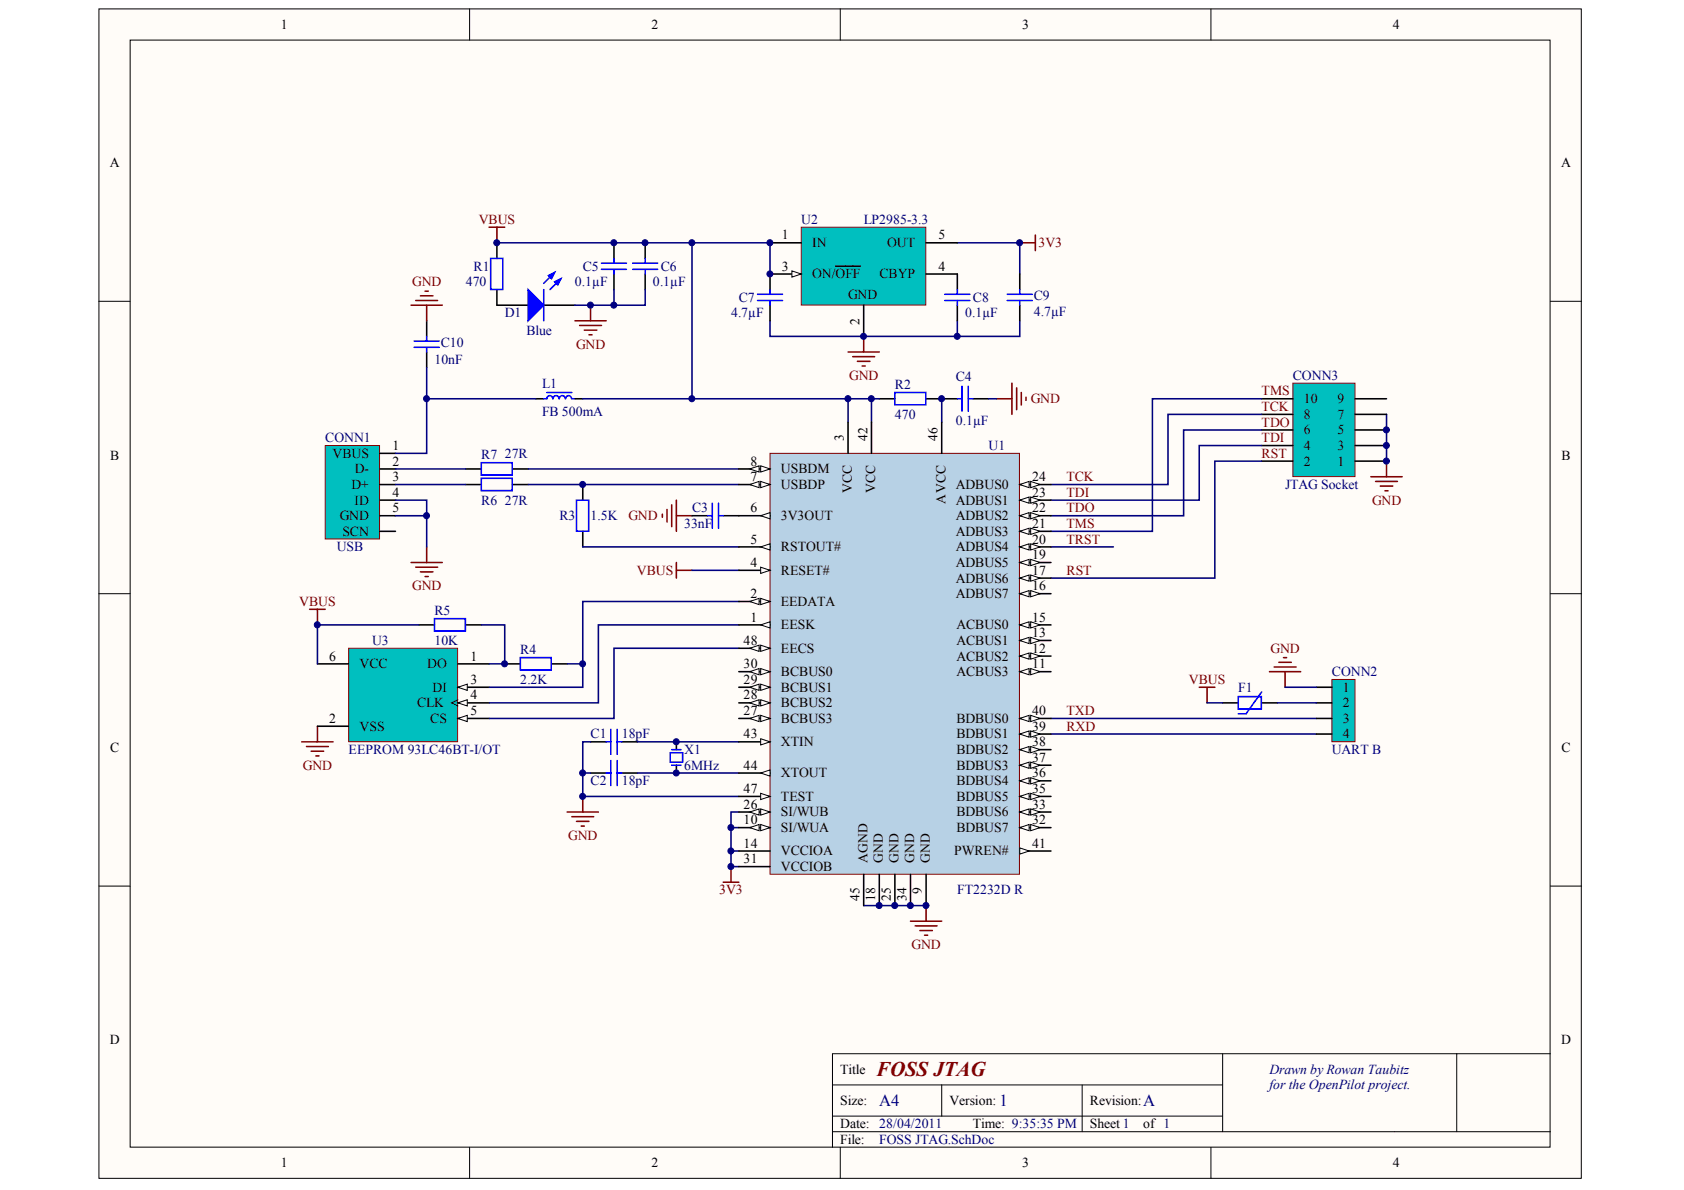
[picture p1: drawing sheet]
<svg xmlns="http://www.w3.org/2000/svg" width="297mm" height="210mm" viewBox="0 0 297 210" stroke-linecap="round" stroke-linejoin="round" font-family="sans-serif">
<defs><g id="words">
<text font-size="3.7" fill="#800000" x="154.5" y="189.7">FOSS JTAG</text>
<g font-size="2.9" fill="#000080">
<text x="155.1" y="195.1">A4</text>
<text x="176.3" y="195.1">1</text>
<text x="201.6" y="195.1">A</text>
</g>
<g font-size="2.4">
<text x="49.5" y="5.1">1</text>
<text x="114.9" y="5.1">2</text>
<text x="180.3" y="5.1">3</text>
<text x="245.7" y="5.1">4</text>
<text x="19.4" y="29.5">A</text>
<text x="275.4" y="29.5">A</text>
<text x="137.9" y="42.2">1</text>
<text x="137.9" y="47.7">3</text>
<text x="143.3" y="43.6">IN</text>
<text x="156.5" y="43.6">OUT</text>
<text x="165.6" y="42.2">5</text>
<text x="165.6" y="47.7">4</text>
<text x="143.3" y="49.1">ON/OFF</text>
<text x="149.6" y="52.7">GND</text>
<text x="155.1" y="49.1">CBYP</text>
<text x="151.6" y="57.3" transform="rotate(-90 151.6 57.3)">2</text>
<text x="230" y="71.1">10</text>
<text x="235.9" y="71.1">9</text>
<text x="148.9" y="77.8" transform="rotate(-90 148.9 77.8)">3</text>
<text x="153" y="77.8" transform="rotate(-90 153 77.8)">42</text>
<text x="165.4" y="77.8" transform="rotate(-90 165.4 77.8)">46</text>
<text x="230" y="76.6">6</text>
<text x="230" y="73.9">8</text>
<text x="235.9" y="76.6">5</text>
<text x="235.9" y="73.9">7</text>
<text x="19.4" y="81.1">B</text>
<text x="58.7" y="80.7">VBUS</text>
<text x="62.6" y="83.5">D-</text>
<text x="69.2" y="79.4">1</text>
<text x="69.2" y="82.1">2</text>
<text x="132.4" y="82.1">8</text>
<text x="137.8" y="83.5">USBDM</text>
<text x="230" y="82.1">2</text>
<text x="230" y="79.4">4</text>
<text x="235.9" y="82.1">1</text>
<text x="235.9" y="79.4">3</text>
<text x="275.4" y="81.1">B</text>
<text x="62" y="86.2">D+</text>
<text x="62.5" y="89">ID</text>
<text x="69.2" y="84.9">3</text>
<text x="69.2" y="87.6">4</text>
<text x="132.4" y="84.9">7</text>
<text x="137.8" y="86.2">USBDP</text>
<text x="150.2" y="87" transform="rotate(-90 150.2 87)">VCC</text>
<text x="154.4" y="87" transform="rotate(-90 154.4 87)">VCC</text>
<text x="166.8" y="88.8" transform="rotate(-90 166.8 88.8)">AVCC</text>
<text x="168.6" y="86.2">ADBUS0</text>
<text x="168.6" y="89">ADBUS1</text>
<text x="182.1" y="84.9">24</text>
<text x="182.1" y="87.6">23</text>
<text x="59.9" y="91.7">GND</text>
<text x="60.4" y="94.5">SCN</text>
<text x="69.2" y="90.4">5</text>
<text x="132.4" y="95.9">5</text>
<text x="132.4" y="90.4">6</text>
<text x="137.8" y="91.7">3V3OUT</text>
<text x="168.6" y="91.7">ADBUS2</text>
<text x="168.6" y="94.5">ADBUS3</text>
<text x="182.1" y="90.4">22</text>
<text x="182.1" y="93.1">21</text>
<text x="182.1" y="95.9">20</text>
<text x="132.4" y="100">4</text>
<text x="137.8" y="101.4">RESET#</text>
<text x="137.8" y="97.3">RSTOUT#</text>
<text x="168.6" y="97.3">ADBUS4</text>
<text x="168.6" y="100">ADBUS5</text>
<text x="182.1" y="98.6">19</text>
<text x="182.1" y="101.4">17</text>
<text x="132.4" y="105.5">2</text>
<text x="137.8" y="106.9">EEDATA</text>
<text x="168.6" y="102.8">ADBUS6</text>
<text x="168.6" y="105.5">ADBUS7</text>
<text x="182.1" y="104.1">16</text>
<text x="131.2" y="113.8">48</text>
<text x="132.4" y="109.6">1</text>
<text x="137.8" y="111">EESK</text>
<text x="168.7" y="111">ACBUS0</text>
<text x="168.7" y="113.8">ACBUS1</text>
<text x="182.1" y="109.6">15</text>
<text x="182.1" y="112.4">13</text>
<text x="58.1" y="116.5">6</text>
<text x="63.4" y="117.9">VCC</text>
<text x="75.4" y="117.9">DO</text>
<text x="83" y="116.5">1</text>
<text x="131.2" y="117.9">30</text>
<text x="137.8" y="115.1">EECS</text>
<text x="137.8" y="119.3">BCBUS0</text>
<text x="168.7" y="116.5">ACBUS2</text>
<text x="168.7" y="119.3">ACBUS3</text>
<text x="182.1" y="115.1">12</text>
<text x="182.1" y="117.9">11</text>
<text x="73.6" y="124.8">CLK</text>
<text x="76.3" y="122">DI</text>
<text x="83" y="120.6">3</text>
<text x="83" y="123.4">4</text>
<text x="131.2" y="120.6">29</text>
<text x="131.2" y="123.4">28</text>
<text x="137.8" y="122">BCBUS1</text>
<text x="137.8" y="124.8">BCBUS2</text>
<text x="236.9" y="122">1</text>
<text x="236.9" y="124.8">2</text>
<text x="58.1" y="127.5">2</text>
<text x="63.4" y="128.9">VSS</text>
<text x="75.9" y="127.5">CS</text>
<text x="83" y="126.1">5</text>
<text x="131.2" y="130.3">43</text>
<text x="131.2" y="126.1">27</text>
<text x="137.8" y="131.6">XTIN</text>
<text x="137.8" y="127.5">BCBUS3</text>
<text x="168.7" y="127.5">BDBUS0</text>
<text x="168.7" y="130.3">BDBUS1</text>
<text x="182.1" y="126.1">40</text>
<text x="182.1" y="128.9">39</text>
<text x="182.1" y="131.6">38</text>
<text x="236.9" y="127.5">3</text>
<text x="236.9" y="130.3">4</text>
<text x="19.4" y="132.7">C</text>
<text x="131.2" y="135.8">44</text>
<text x="137.8" y="137.1">XTOUT</text>
<text x="168.7" y="133">BDBUS2</text>
<text x="168.7" y="135.8">BDBUS3</text>
<text x="182.1" y="134.4">37</text>
<text x="182.1" y="137.1">36</text>
<text x="275.4" y="132.7">C</text>
<text x="131.2" y="139.9">47</text>
<text x="131.2" y="142.6">26</text>
<text x="137.8" y="141.3">TEST</text>
<text x="168.7" y="138.5">BDBUS4</text>
<text x="168.7" y="141.3">BDBUS5</text>
<text x="182.1" y="139.9">35</text>
<text x="182.1" y="142.6">33</text>
<text x="131.2" y="149.5">14</text>
<text x="131.2" y="145.4">10</text>
<text x="137.8" y="146.8">SI/WUA</text>
<text x="137.8" y="144">SI/WUB</text>
<text x="168.7" y="144">BDBUS6</text>
<text x="168.7" y="146.8">BDBUS7</text>
<text x="182.1" y="145.4">32</text>
<text x="182.1" y="149.5">41</text>
<text x="131.2" y="152.3">31</text>
<text x="137.8" y="150.9">VCCIOA</text>
<text x="137.8" y="153.6">VCCIOB</text>
<text x="153" y="152.3" transform="rotate(-90 153 152.3)">AGND</text>
<text x="155.7" y="152.3" transform="rotate(-90 155.7 152.3)">GND</text>
<text x="158.5" y="152.3" transform="rotate(-90 158.5 152.3)">GND</text>
<text x="161.2" y="152.3" transform="rotate(-90 161.2 152.3)">GND</text>
<text x="164" y="152.3" transform="rotate(-90 164 152.3)">GND</text>
<text x="168.3" y="150.9">PWREN#</text>
<text x="151.6" y="158.9" transform="rotate(-90 151.6 158.9)">45</text>
<text x="154.4" y="158.9" transform="rotate(-90 154.4 158.9)">18</text>
<text x="157.1" y="158.9" transform="rotate(-90 157.1 158.9)">25</text>
<text x="159.9" y="158.9" transform="rotate(-90 159.9 158.9)">34</text>
<text x="162.6" y="157.7" transform="rotate(-90 162.6 157.7)">9</text>
<text x="19.3" y="184.2">D</text>
<text x="275.4" y="184.2">D</text>
<text x="148.2" y="189.4">Title</text>
<text x="148.2" y="194.9">Size:</text>
<text x="167.5" y="194.9">Version:</text>
<text x="192.3" y="194.9">Revision:</text>
<text x="148.2" y="199">Date:</text>
<text x="148.2" y="201.8">File:</text>
<text x="171.6" y="199">Time: 9:35:35 PM</text>
<text x="192.3" y="199">Sheet 1</text>
<text x="201.6" y="199">of 1</text>
<text x="49.5" y="205.9">1</text>
<text x="114.9" y="205.9">2</text>
<text x="180.3" y="205.9">3</text>
<text x="245.7" y="205.9">4</text>
</g>
<g font-size="2.4" fill="#800000">
<text x="84.5" y="39.5">VBUS</text>
<text x="183.2" y="43.6">3V3</text>
<text x="72.7" y="50.5">GND</text>
<text x="101.6" y="61.5">GND</text>
<text x="149.8" y="67">GND</text>
<text x="181.8" y="71.1">GND</text>
<text x="222.5" y="69.7">TMS</text>
<text x="222.5" y="72.5">TCK</text>
<text x="222.5" y="75.2">TDO</text>
<text x="222.5" y="78">TDI</text>
<text x="222.5" y="80.7">RST</text>
<text x="188.1" y="84.9">TCK</text>
<text x="188.1" y="87.6">TDI</text>
<text x="242" y="89">GND</text>
<text x="110.9" y="91.7">GND</text>
<text x="188.1" y="93.1">TMS</text>
<text x="188.1" y="90.4">TDO</text>
<text x="188.1" y="95.9">TRST</text>
<text x="112.3" y="101.4">VBUS</text>
<text x="188.1" y="101.4">RST</text>
<text x="52.8" y="106.9">VBUS</text>
<text x="72.7" y="104.1">GND</text>
<text x="224.1" y="115.1">GND</text>
<text x="209.7" y="120.6">VBUS</text>
<text x="188.1" y="128.9">RXD</text>
<text x="188.1" y="126.1">TXD</text>
<text x="53.4" y="135.8">GND</text>
<text x="100.2" y="148.1">GND</text>
<text x="126.9" y="157.8">3V3</text>
<text x="160.8" y="167.4">GND</text>
</g>
<g font-size="2.4" fill="#000080">
<text x="141.3" y="39.5">U2</text>
<text x="152.3" y="39.5">LP2985-3.3</text>
<text x="83.5" y="47.7">R1</text>
<text x="102.8" y="47.7">C5</text>
<text x="116.6" y="47.7">C6</text>
<text x="82.1" y="50.5">470</text>
<text x="101.4" y="50.5">0.1µF</text>
<text x="115.2" y="50.5">0.1µF</text>
<text x="130.3" y="53.2">C7</text>
<text x="171.6" y="53.2">C8</text>
<text x="182.4" y="53">C9</text>
<text x="89" y="56">D1</text>
<text x="92.9" y="59">Blue</text>
<text x="128.9" y="56">4.7µF</text>
<text x="170.2" y="56">0.1µF</text>
<text x="182.4" y="55.7">4.7µF</text>
<text x="76.6" y="64.2">10nF</text>
<text x="77.7" y="61.2">C10</text>
<text x="95.6" y="68.4">L1</text>
<text x="157.8" y="68.6">R2</text>
<text x="168.6" y="67.3">C4</text>
<text x="228" y="67">CONN3</text>
<text x="57.4" y="78">CONN1</text>
<text x="95.6" y="73.3">FB 500mA</text>
<text x="157.8" y="73.9">470</text>
<text x="168.6" y="75">0.1µF</text>
<text x="84.9" y="81">R7</text>
<text x="89" y="80.7">27R</text>
<text x="174.4" y="79.4">U1</text>
<text x="84.9" y="89">R6</text>
<text x="89" y="89">27R</text>
<text x="226.7" y="86.2">JTAG Socket</text>
<text x="98.7" y="91.7">R3</text>
<text x="104.2" y="91.7">1.5K</text>
<text x="120.7" y="93.1">33nF</text>
<text x="122.1" y="90.4">C3</text>
<text x="59.4" y="97.3">USB</text>
<text x="65.6" y="113.8">U3</text>
<text x="76.6" y="113.8">10K</text>
<text x="76.6" y="108.5">R5</text>
<text x="91.8" y="115.4">R4</text>
<text x="234.9" y="119.3">CONN2</text>
<text x="91.8" y="120.6">2.2K</text>
<text x="218.4" y="122">F1</text>
<text x="104.2" y="130.3">C1</text>
<text x="109.7" y="130.3">18pF</text>
<text x="61.5" y="133">EEPROM 93LC46BT-I/OT</text>
<text x="120.7" y="133">X1</text>
<text x="120.7" y="135.8">6MHz</text>
<text x="234.9" y="133">UART B</text>
<text x="104.2" y="138.5">C2</text>
<text x="109.7" y="138.5">18pF</text>
<text x="168.9" y="157.8">FT2232D R</text>
<text x="223.9" y="189.4">Drawn byRowan Taubitz</text>
<text x="223.9" y="192.2">for the OpenPilot project.</text>
<text x="155.1" y="199">28/04/2011</text>
<text x="155.1" y="201.8">FOSS JTAG.SchDoc</text>
</g>
</g></defs>
<g fill="#fffcf8" stroke="#000" stroke-width=".18">
<path d="M17.4 1.6h261.5v206.2h-261.5z"/>
<path d="M23 7.1h250.4v195.2h-250.4z"/>
</g>
<g fill="none" stroke="#000" stroke-width=".18">
<path d="M82.8 1.6v5.5M148.2 1.6v5.5M213.6 1.6v5.5M17.4 53.1h5.6M273.5 53.1h5.5M17.4 104.7h5.6M273.5 104.7h5.5M17.4 156.3h5.6M273.5 156.3h5.5M146.8 191.4h68.9M146.8 199.6h126.7M146.8 196.9h68.9"/>
<path d="M166.1 191.4v5.5M190.9 191.4v8.2M215.7 185.9v13.7M257 185.9h-110.2v16.5M273.5 185.9h-16.5v13.7M82.8 202.4v5.5M148.2 202.4v5.5M213.6 202.4v5.5"/>
</g>
<path d="M244.6 73.1v8.2M185.4 96.5h11M185.4 126.7h46.8M185.4 129.5h46.8M152.3 159.7h11.1" fill="none" stroke="#000080" stroke-width=".28"/>
<g fill="none" stroke="#800000" stroke-width=".28">
<path d="M175.7 70.3h2.8M178.5 67.6v5.5M179.3 68.4v3.9M180.1 69.2v2.2M181 70.1v.5M116.8 90.7v.5M117.7 89.9v2.2M118.5 89v3.9M119.3 88.2v5.5M119.3 99.2v2.8M119.3 91h2.8M241.8 84.1h5.5"/>
<path d="M242.6 84.9h3.9M243.5 85.7h2.2M244.3 86.6h.5M244.6 81.3v2.8M119.3 100.6h2.8M223.9 118.5h5.5M224.7 117.7h3.9M225.6 116.8h2.2M226.4 116h.5M226.7 118.5v2.7M211.5 121.2h2.8M212.9 121.2v2.8"/>
<path d="M100 143.2h5.5M100.9 144.1h3.8M101.7 144.9h2.2M102.5 145.7h.6M102.8 140.5v2.7M163.4 159.7v2.8M160.6 162.5h5.5M161.4 163.3h3.9M162.3 164.1h2.2M163.1 165h.5"/>
</g>
<path d="M102.8 85.5v2.7M102.8 93.7v2.8" fill="none" stroke="#000" stroke-width=".28"/>
<path d="M101.7 88.2h2.1v5.5h-2.1z" fill="none" stroke="#00f" stroke-width=".28"/>
<path d="M57.4 78.6h9.5v16.5h-9.5z" fill="#00bfbf" stroke="#800000" stroke-width=".18"/>
<path d="M67 80h2.8M67 82.7h2.8M67 85.5h2.8M67 88.2h2.8M67 93.7h2.8M67 91h2.8" fill="none" stroke="#000" stroke-width=".28"/>
<path d="M101.4 56.6h5.5M102.2 57.4h3.9M103.1 58.2h2.2M103.9 59.1h.5M104.2 53.8v2.8M72.5 99.2h5.5M75.3 96.5v2.7M73.3 100h3.9M74.2 100.9h2.2M75 101.7h.5" fill="none" stroke="#800000" stroke-width=".28"/>
<path d="M69.8 88.2h5.5v8.3M69.8 91h5.5" fill="none" stroke="#000080" stroke-width=".28"/>
<path d="M228 67.6h11v16.5h-11z" fill="#00bfbf" stroke="#800000" stroke-width=".18"/>
<path d="M222.5 78.6h5.5M222.5 75.8h5.5M222.5 73.1h5.5M222.5 70.3h5.5M239.1 78.6h5.5M239.1 75.8h5.5M239.1 73.1h5.5M239.1 70.3h5.5M222.5 81.3h5.5M239.1 81.3h5.5M215.7 124h2.7M222.5 124h2.8" fill="none" stroke="#000" stroke-width=".28"/>
<path d="M218.4 122.9h4.1v2.1h-4.1zM222.5 122.1l-2.7 3.8h-1.4" fill="none" stroke="#00f" stroke-width=".28"/>
<path d="M234.9 119.9h4.1v10.9h-4.1z" fill="#00bfbf" stroke="#800000" stroke-width=".18"/>
<g fill="none" stroke="#000" stroke-width=".28">
<path d="M87.6 42.8v2.8M87.6 51.1v2.7h5.6M95.9 53.8h5.5M108.3 42.8v2.8M108.3 48.3v2.8M113.8 42.8v2.8M113.8 48.3v2.8M168.9 48.3v2.8M168.9 53.8v2.8M94.5 70.3h1.4M101.4 70.3h1.4M155.1 70.3h2.7"/>
<path d="M163.4 70.3h5.5M171.6 70.3h2.8M122.1 91h2.7M127.6 91h2.7M104.2 130.9h2.7M104.2 136.4h2.7M109.7 130.9h2.7M109.7 136.4h2.7M232.2 121.2h2.7M232.2 124h2.7M232.2 126.7h2.7M232.2 129.5h2.7"/>
</g>
<path d="M135.8 56.6v2.7h33.1v-2.7M168.9 42.8h11v5.5M179.9 56.6v2.7h-11M149.6 70.3v4.2M153.7 70.3h1.4M166.1 70.3v4.2M174.4 70.3h1.3M212.9 124h2.8M225.3 124h6.9M226.7 121.2h5.5" fill="none" stroke="#000080" stroke-width=".28"/>
<g fill="none" stroke="#00f" stroke-width=".28">
<path d="M86.5 45.6h2.2v5.5h-2.2zM95.9 51.1v5.5M97.8 48.1l-1.9 1.9M98.9 49.2l-1.9 1.9M106.1 46.4h4.4M106.1 47.5h4.4M108.3 45.6v.8M108.3 47.5v.8M111.6 46.4h4.4M111.6 47.5h4.4M113.8 45.6v.8M113.8 47.5v.8"/>
<path d="M166.7 51.9h4.4M166.7 53h4.4M168.9 51.1v.8M168.9 53v.8M96.5 69.2h4.4M97.5 70.3a.52 .52 0 0 0-.5-.5 .52 .52 0 0 0-.5 .5h-.6M98.6 70.3a.52 .52 0 0 0-.5-.5 .52 .52 0 0 0-.5 .5M99.7 70.3a.52 .52 0 0 0-.5-.5 .52 .52 0 0 0-.5 .5M100.8 70.3a.52 .52 0 0 0-.5-.5 .52 .52 0 0 0-.5 .5M100.9 70.3h.5M157.8 69.2h5.5v2.2h-5.5zM168.9 70.3h.8"/>
<path d="M169.7 68.1v4.4M170.8 70.3h.8M170.8 68.1v4.4M124.8 91h.8M125.6 88.8v4.4M126.7 88.8v4.4M126.7 91h.9M106.9 130.9h.8M106.9 136.4h.8M107.7 128.7v4.4M107.7 134.2v4.4M108.8 128.7v4.4"/>
<path d="M108.8 134.2v4.4M108.8 130.9h.9M108.8 136.4h.9"/>
</g>
<path d="M86.3 40.1h2.7M87.6 40.1v2.7M152.3 59.3v2.8M179.9 42.8h2.7M182.6 41.5v2.7M149.6 62.1h5.5M150.4 62.9h3.9M151.2 63.7h2.2M152.1 64.6h.5" fill="none" stroke="#800000" stroke-width=".28"/>
<g fill="#00f" stroke="#00f" stroke-width=".28">
<path d="M93.2 51.1l2.7 2.7-2.7 2.8z"/>
<path d="M97.8 49.7l1.1-.5-.5 1.1z"/>
<path d="M96.7 48.6l1.1-.5-.5 1.1z"/>
</g>
<path d="M141.3 40.1h22v13.7h-22z" fill="#00bfbf" stroke="#800000" stroke-width=".18"/>
<path d="M135.8 42.8h5.5M135.8 48.3h5.5M152.3 53.8v5.5M163.4 42.8h5.5M163.4 48.3h5.5" fill="none" stroke="#000" stroke-width=".28"/>
<path d="M139.7 47.8l1.6 .5-1.6 .6z" fill="#fffcf8" stroke="#000" stroke-width=".18"/>
<path d="M75.3 56.6v2.7M147.4 47h4.3M75.3 62.1v2.7M82.1 82.7h2.8M82.1 85.5h2.8M90.4 82.7h2.8M90.4 85.5h2.8" fill="none" stroke="#000" stroke-width=".28"/>
<g fill="none" stroke="#000080" stroke-width=".28">
<path d="M87.6 42.8h34.5M108.3 51.1v2.7M113.8 51.1v2.7h-12.4M75.3 64.8v5.5M94.5 70.3h-19.2v9.7h-5.5M102.8 70.3h50.9v4.2M69.8 82.7h12.3M69.8 85.5h12.3M93.2 82.7h37.1M93.2 85.5h37.1M102.8 96.5h27.5M102.8 136.4v4.1h27.5"/>
<path d="M104.2 130.9h-1.4v5.5h1.4M112.4 130.9h17.9M112.4 136.4h17.9M128.9 146h1.4M128.9 150.1h1.4M130.3 143.2h-1.4v9.7h1.4"/>
</g>
<path d="M72.5 53.8h5.5M73.3 53h3.9M74.2 52.2h2.2M75 51.4h.5M75.3 53.8v2.8M53.2 130.9h5.5M54.1 131.7h3.8M54.9 132.5h2.2M55.7 133.3h.6M56 128.1v2.8M127.6 155.6h2.7M128.9 152.9v2.7" fill="none" stroke="#800000" stroke-width=".28"/>
<path d="M75.3 59.3v.9M73.1 60.2h4.4M73.1 61.3h4.4M75.3 61.3v.8M84.9 81.6h5.4v2.2h-5.4zM84.9 84.4h5.4v2.1h-5.4z" fill="none" stroke="#00f" stroke-width=".28"/>
<path d="M61.5 114.3h19.2v16.5h-19.2z" fill="#00bfbf" stroke="#800000" stroke-width=".18"/>
<path d="M80.8 126.7h5.5" fill="none" stroke="#000" stroke-width=".28"/>
<path d="M80.8 126.7l1.6-.5v1.1z" fill="#fffcf8" stroke="#000" stroke-width=".18"/>
<path d="M80.8 117.1h5.5M80.8 121.2h5.5" fill="none" stroke="#000" stroke-width=".28"/>
<path d="M80.8 121.2l1.6-.5v1.1z" fill="#fffcf8" stroke="#000" stroke-width=".18"/>
<path d="M56 128.1h5.5M80.8 124h5.5" fill="none" stroke="#000" stroke-width=".28"/>
<path d="M80.8 123.4l-1.1 .6 1.1 .5" fill="none" stroke="#000" stroke-width=".18"/>
<path d="M80.8 124l1.6-.6v1.1z" fill="#fffcf8" stroke="#000" stroke-width=".18"/>
<path d="M135.8 48.3v2.8M135.8 53.8v2.8M179.9 48.3v2.8M179.9 53.8v2.8M56 117.1h5.5M73.9 110.2h2.7M82.1 110.2h2.8M89 117.1h2.8M97.3 117.1h2.7M119.3 130.9v1.3M119.3 135v1.4" fill="none" stroke="#000" stroke-width=".28"/>
<path d="M54.6 107.5h2.8M56 107.5v2.7" fill="none" stroke="#800000" stroke-width=".28"/>
<g fill="none" stroke="#00f" stroke-width=".28">
<path d="M133.6 51.9h4.4M133.6 53h4.4M135.8 51.1v.8M135.8 53v.8M177.7 51.9h4.4M177.7 53h4.4M179.9 51.1v.8M179.9 53v.8M76.6 109.1h5.5v2.2h-5.5zM91.8 116h5.4v2.2h-5.4zM118.2 132.8h2.2v1.6h-2.2zM118.5 135h1.6"/>
<path d="M118.5 132.2h1.6"/>
</g>
<g fill="none" stroke="#000080" stroke-width=".28">
<path d="M135.8 48.3v-5.5h-13.7v27.5M222.5 70.3h-19.2v23.4h-17.9M222.5 73.1h-16.5v12.4h-20.6M222.5 75.8h-13.7v15.2h-23.4M222.5 78.6h-11v9.6h-26.1M222.5 81.3h-8.2v20.7h-28.9M73.9 110.2h-17.9v6.9M84.9 110.2h4.1v6.9h-2.7M102.8 117.1v4.1h-16.5M122.1 100.6h8.2M130.3 106.1h-27.5v11h-2.8M130.3 110.2h-24.8v13.8h-19.2"/>
<path d="M130.3 114.3h-22v12.4h-22"/>
</g>
<path d="M135.8 80h44v74.2h-44z" fill="#b7d1e5" stroke="#800000" stroke-width=".18"/>
<path d="M130.3 110.2h5.5" fill="none" stroke="#000" stroke-width=".28"/>
<path d="M134.2 110.2l1.6-.5v1.1z" fill="#fffcf8" stroke="#000" stroke-width=".18"/>
<path d="M130.3 106.1h5.5" fill="none" stroke="#000" stroke-width=".28"/>
<g fill="#fffcf8" stroke="#000" stroke-width=".18">
<path d="M134.2 105.5l1.6 .6-1.6 .5z"/>
<path d="M132.2 106.1l1.7-.6v1.1z"/>
</g>
<path d="M149.6 74.5v5.5M130.3 100.6h5.5" fill="none" stroke="#000" stroke-width=".28"/>
<path d="M134.2 100l1.6 .6-1.6 .5z" fill="#fffcf8" stroke="#000" stroke-width=".18"/>
<path d="M130.3 96.5h5.5" fill="none" stroke="#000" stroke-width=".28"/>
<path d="M134.2 96.5l1.6-.6v1.1z" fill="#fffcf8" stroke="#000" stroke-width=".18"/>
<path d="M130.3 91h5.5" fill="none" stroke="#000" stroke-width=".28"/>
<path d="M134.2 91l1.6-.6v1.1z" fill="#fffcf8" stroke="#000" stroke-width=".18"/>
<path d="M130.3 85.5h5.5" fill="none" stroke="#000" stroke-width=".28"/>
<g fill="#fffcf8" stroke="#000" stroke-width=".18">
<path d="M134.2 84.9l1.6 .6-1.6 .5z"/>
<path d="M132.2 85.5l1.7-.6v1.1z"/>
</g>
<path d="M130.3 82.7h5.5" fill="none" stroke="#000" stroke-width=".28"/>
<g fill="#fffcf8" stroke="#000" stroke-width=".18">
<path d="M134.2 82.2l1.6 .5-1.6 .6z"/>
<path d="M132.2 82.7l1.7-.5v1.1z"/>
</g>
<path d="M153.7 74.5v5.5M130.3 130.9h5.5M130.3 150.1h5.5M155.1 154.2v5.5M157.8 154.2v5.5" fill="none" stroke="#000" stroke-width=".28"/>
<path d="M134.2 130.3l1.6 .6-1.6 .5z" fill="#fffcf8" stroke="#000" stroke-width=".18"/>
<path d="M130.3 136.4h5.5" fill="none" stroke="#000" stroke-width=".28"/>
<path d="M134.2 136.4l1.6-.6v1.1z" fill="#fffcf8" stroke="#000" stroke-width=".18"/>
<path d="M166.1 74.5v5.5M130.3 140.5h5.5M152.3 154.2v5.5" fill="none" stroke="#000" stroke-width=".28"/>
<path d="M134.2 139.9l1.6 .6-1.6 .5z" fill="#fffcf8" stroke="#000" stroke-width=".18"/>
<path d="M130.3 114.3h5.5" fill="none" stroke="#000" stroke-width=".28"/>
<g fill="#fffcf8" stroke="#000" stroke-width=".18">
<path d="M134.2 113.8l1.6 .5-1.6 .6z"/>
<path d="M132.2 114.3l1.7-.5v1.1z"/>
</g>
<path d="M179.9 85.5h5.5M130.3 152.9h5.5M160.6 154.2v5.5M163.4 154.2v5.5" fill="none" stroke="#000" stroke-width=".28"/>
<g fill="#fffcf8" stroke="#000" stroke-width=".18">
<path d="M179.9 85.5l1.6-.6v1.1z"/>
<path d="M181.8 84.9l1.7 .6-1.7 .5z"/>
</g>
<path d="M179.9 88.2h5.5" fill="none" stroke="#000" stroke-width=".28"/>
<g fill="#fffcf8" stroke="#000" stroke-width=".18">
<path d="M179.9 88.2l1.6-.5v1.1z"/>
<path d="M181.8 87.7l1.7 .5-1.7 .6z"/>
</g>
<path d="M179.9 91h5.5" fill="none" stroke="#000" stroke-width=".28"/>
<g fill="#fffcf8" stroke="#000" stroke-width=".18">
<path d="M179.9 91l1.6-.6v1.1z"/>
<path d="M181.8 90.4l1.7 .6-1.7 .5z"/>
</g>
<path d="M179.9 93.7h5.5" fill="none" stroke="#000" stroke-width=".28"/>
<g fill="#fffcf8" stroke="#000" stroke-width=".18">
<path d="M179.9 93.7l1.6-.5v1.1z"/>
<path d="M181.8 93.2l1.7 .5-1.7 .6z"/>
</g>
<path d="M179.9 96.5h5.5" fill="none" stroke="#000" stroke-width=".28"/>
<g fill="#fffcf8" stroke="#000" stroke-width=".18">
<path d="M179.9 96.5l1.6-.6v1.1z"/>
<path d="M181.8 95.9l1.7 .6-1.7 .5z"/>
</g>
<path d="M179.9 99.2h5.5" fill="none" stroke="#000" stroke-width=".28"/>
<g fill="#fffcf8" stroke="#000" stroke-width=".18">
<path d="M179.9 99.2l1.6-.5v1.1z"/>
<path d="M181.8 98.7l1.7 .5-1.7 .6z"/>
</g>
<path d="M179.9 102h5.5" fill="none" stroke="#000" stroke-width=".28"/>
<g fill="#fffcf8" stroke="#000" stroke-width=".18">
<path d="M179.9 102l1.6-.6v1.1z"/>
<path d="M181.8 101.4l1.7 .6-1.7 .5z"/>
</g>
<path d="M179.9 104.7h5.5" fill="none" stroke="#000" stroke-width=".28"/>
<g fill="#fffcf8" stroke="#000" stroke-width=".18">
<path d="M179.9 104.7l1.6-.5v1.1z"/>
<path d="M181.8 104.2l1.7 .5-1.7 .6z"/>
</g>
<path d="M179.9 110.2h5.5" fill="none" stroke="#000" stroke-width=".28"/>
<g fill="#fffcf8" stroke="#000" stroke-width=".18">
<path d="M179.9 110.2l1.6-.5v1.1z"/>
<path d="M181.8 109.7l1.7 .5-1.7 .6z"/>
</g>
<path d="M179.9 113h5.5" fill="none" stroke="#000" stroke-width=".28"/>
<g fill="#fffcf8" stroke="#000" stroke-width=".18">
<path d="M179.9 113l1.6-.6v1.1z"/>
<path d="M181.8 112.4l1.7 .6-1.7 .5z"/>
</g>
<path d="M179.9 115.7h5.5" fill="none" stroke="#000" stroke-width=".28"/>
<g fill="#fffcf8" stroke="#000" stroke-width=".18">
<path d="M179.9 115.7l1.6-.5v1.1z"/>
<path d="M181.8 115.2l1.7 .5-1.7 .6z"/>
</g>
<path d="M179.9 118.5h5.5" fill="none" stroke="#000" stroke-width=".28"/>
<g fill="#fffcf8" stroke="#000" stroke-width=".18">
<path d="M179.9 118.5l1.6-.6v1.1z"/>
<path d="M181.8 117.9l1.7 .6-1.7 .5z"/>
</g>
<path d="M130.3 146h5.5" fill="none" stroke="#000" stroke-width=".28"/>
<g fill="#fffcf8" stroke="#000" stroke-width=".18">
<path d="M134.2 145.4l1.6 .6-1.6 .5z"/>
<path d="M132.2 146l1.7-.6v1.1z"/>
</g>
<path d="M179.9 126.7h5.5" fill="none" stroke="#000" stroke-width=".28"/>
<g fill="#fffcf8" stroke="#000" stroke-width=".18">
<path d="M179.9 126.7l1.6-.5v1.1z"/>
<path d="M181.8 126.2l1.7 .5-1.7 .6z"/>
</g>
<path d="M179.9 129.5h5.5" fill="none" stroke="#000" stroke-width=".28"/>
<g fill="#fffcf8" stroke="#000" stroke-width=".18">
<path d="M179.9 129.5l1.6-.6v1.1z"/>
<path d="M181.8 128.9l1.7 .6-1.7 .5z"/>
</g>
<path d="M179.9 132.2h5.5" fill="none" stroke="#000" stroke-width=".28"/>
<g fill="#fffcf8" stroke="#000" stroke-width=".18">
<path d="M179.9 132.2l1.6-.5v1.1z"/>
<path d="M181.8 131.7l1.7 .5-1.7 .6z"/>
</g>
<path d="M179.9 135h5.5" fill="none" stroke="#000" stroke-width=".28"/>
<g fill="#fffcf8" stroke="#000" stroke-width=".18">
<path d="M179.9 135l1.6-.6v1.1z"/>
<path d="M181.8 134.4l1.7 .6-1.7 .5z"/>
</g>
<path d="M179.9 137.7h5.5" fill="none" stroke="#000" stroke-width=".28"/>
<g fill="#fffcf8" stroke="#000" stroke-width=".18">
<path d="M179.9 137.7l1.6-.5v1.1z"/>
<path d="M181.8 137.2l1.7 .5-1.7 .6z"/>
</g>
<path d="M179.9 140.5h5.5" fill="none" stroke="#000" stroke-width=".28"/>
<g fill="#fffcf8" stroke="#000" stroke-width=".18">
<path d="M179.9 140.5l1.6-.6v1.1z"/>
<path d="M181.8 139.9l1.7 .6-1.7 .5z"/>
</g>
<path d="M179.9 143.2h5.5" fill="none" stroke="#000" stroke-width=".28"/>
<g fill="#fffcf8" stroke="#000" stroke-width=".18">
<path d="M179.9 143.2l1.6-.5v1.1z"/>
<path d="M181.8 142.7l1.7 .5-1.7 .6z"/>
</g>
<path d="M179.9 146h5.5" fill="none" stroke="#000" stroke-width=".28"/>
<g fill="#fffcf8" stroke="#000" stroke-width=".18">
<path d="M179.9 146l1.6-.6v1.1z"/>
<path d="M181.8 145.4l1.7 .6-1.7 .5z"/>
</g>
<path d="M179.9 150.1h5.5" fill="none" stroke="#000" stroke-width=".28"/>
<path d="M179.9 149.6l1.6 .5-1.6 .6z" fill="#fffcf8" stroke="#000" stroke-width=".18"/>
<path d="M130.3 118.5h5.5" fill="none" stroke="#000" stroke-width=".28"/>
<g fill="#fffcf8" stroke="#000" stroke-width=".18">
<path d="M134.2 117.9l1.6 .6-1.6 .5z"/>
<path d="M132.2 118.5l1.7-.6v1.1z"/>
</g>
<path d="M130.3 121.2h5.5" fill="none" stroke="#000" stroke-width=".28"/>
<g fill="#fffcf8" stroke="#000" stroke-width=".18">
<path d="M134.2 120.7l1.6 .5-1.6 .6z"/>
<path d="M132.2 121.2l1.7-.5v1.1z"/>
</g>
<path d="M130.3 124h5.5" fill="none" stroke="#000" stroke-width=".28"/>
<g fill="#fffcf8" stroke="#000" stroke-width=".18">
<path d="M134.2 123.4l1.6 .6-1.6 .5z"/>
<path d="M132.2 124l1.7-.6v1.1z"/>
</g>
<path d="M130.3 126.7h5.5" fill="none" stroke="#000" stroke-width=".28"/>
<g fill="#fffcf8" stroke="#000" stroke-width=".18">
<path d="M134.2 126.2l1.6 .5-1.6 .6z"/>
<path d="M132.2 126.7l1.7-.5v1.1z"/>
</g>
<path d="M130.3 143.2h5.5" fill="none" stroke="#000" stroke-width=".28"/>
<g fill="#fffcf8" stroke="#000" stroke-width=".18">
<path d="M134.2 142.7l1.6 .5-1.6 .6z"/>
<path d="M132.2 143.2l1.7-.5v1.1z"/>
</g>
<g fill="#000080" stroke="#000080" stroke-width=".18">
<circle cx="56" cy="110.2" r=".53"/>
<circle cx="75.2" cy="91" r=".53"/>
<circle cx="75.2" cy="70.3" r=".53"/>
<circle cx="87.6" cy="42.8" r=".53"/>
<circle cx="89" cy="117.1" r=".53"/>
<circle cx="102.8" cy="140.5" r=".53"/>
<circle cx="102.8" cy="136.3" r=".53"/>
<circle cx="102.8" cy="117.1" r=".53"/>
<circle cx="102.8" cy="85.5" r=".53"/>
<circle cx="104.1" cy="53.8" r=".53"/>
<circle cx="108.3" cy="53.8" r=".53"/>
<circle cx="108.3" cy="42.8" r=".53"/>
<circle cx="113.8" cy="42.8" r=".53"/>
<circle cx="119.3" cy="136.3" r=".53"/>
<circle cx="119.3" cy="130.8" r=".53"/>
<circle cx="122" cy="70.3" r=".53"/>
<circle cx="122" cy="42.8" r=".53"/>
<circle cx="128.9" cy="152.8" r=".53"/>
<circle cx="128.9" cy="150.1" r=".53"/>
<circle cx="128.9" cy="146" r=".53"/>
<circle cx="135.8" cy="48.3" r=".53"/>
<circle cx="135.8" cy="42.8" r=".53"/>
<circle cx="149.6" cy="70.3" r=".53"/>
<circle cx="152.3" cy="59.3" r=".53"/>
<circle cx="153.7" cy="70.3" r=".53"/>
<circle cx="155.1" cy="159.7" r=".53"/>
<circle cx="157.8" cy="159.7" r=".53"/>
<circle cx="160.6" cy="159.7" r=".53"/>
<circle cx="163.3" cy="159.7" r=".53"/>
<circle cx="166.1" cy="70.3" r=".53"/>
<circle cx="168.8" cy="59.3" r=".53"/>
<circle cx="179.8" cy="42.8" r=".53"/>
<circle cx="244.5" cy="81.3" r=".53"/>
<circle cx="244.5" cy="78.6" r=".53"/>
<circle cx="244.5" cy="75.8" r=".53"/>
</g>
<use href="#words"/>
</svg>
